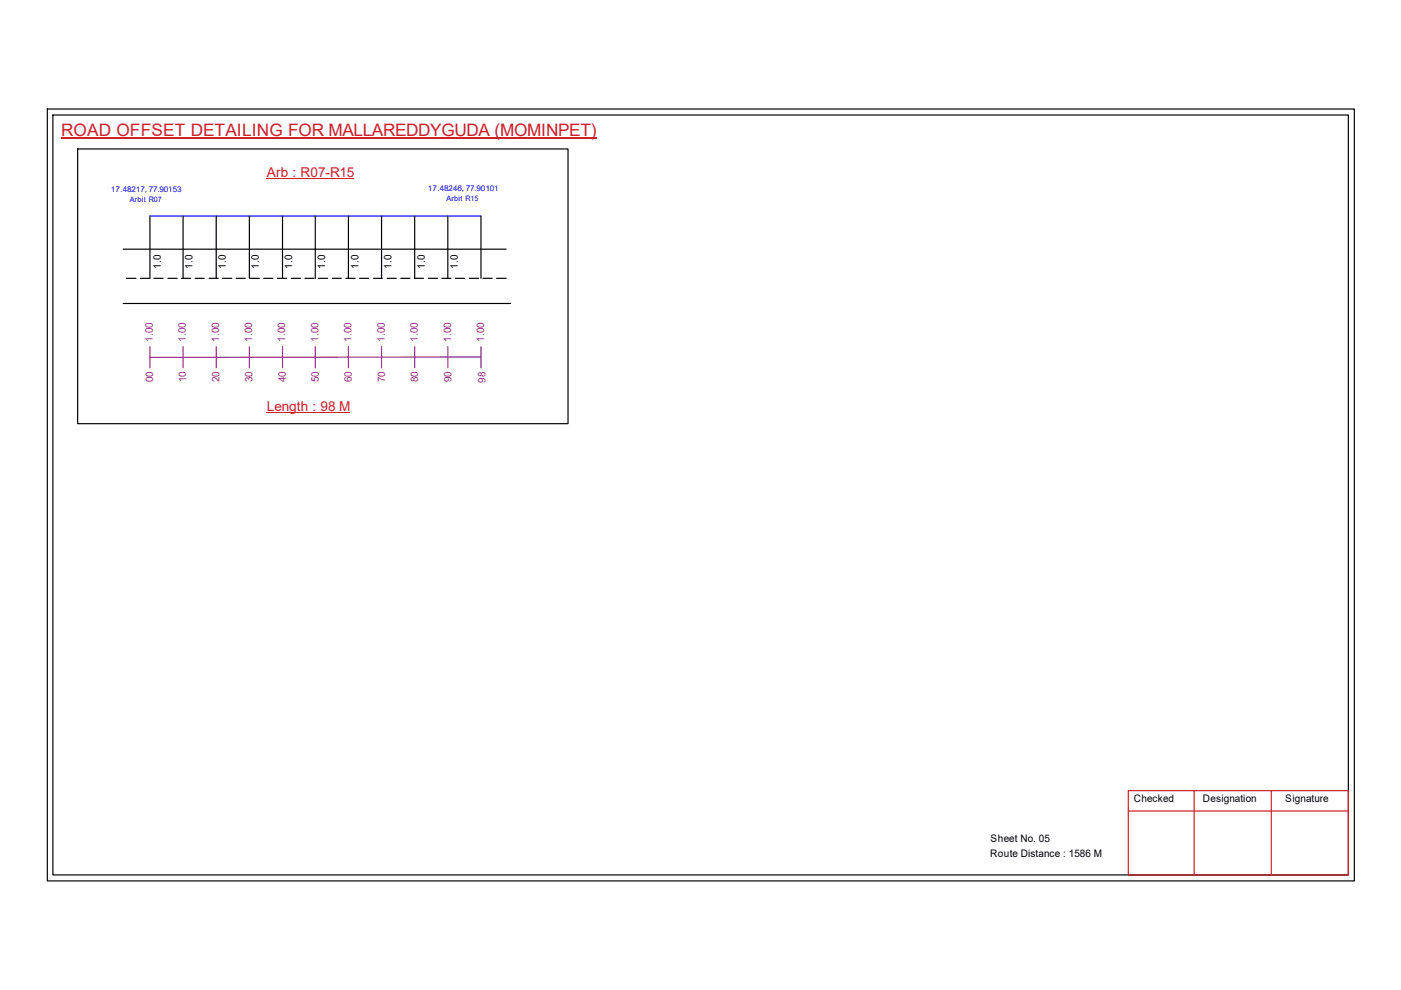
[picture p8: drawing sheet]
<svg xmlns="http://www.w3.org/2000/svg" width="297mm" height="210mm" viewBox="0 0 297 210" stroke-linecap="round" stroke-linejoin="round" font-family="sans-serif">
<defs><g id="words">
<text font-size="3.6" fill="#cd2027" x="13" y="28.9">ROAD OFFSET DETAILING FOR MALLAREDDYGUDA (MOMINPET)</text>
<g font-size="2.9" fill="#cd2027">
<text x="56.6" y="37.6">Arb : R07-R15</text>
<text x="56.6" y="87.2">Length : 98 M</text>
</g>
<g font-size="2.2">
<text x="34.1" y="57.1" transform="rotate(-90 34.1 57.1)">1.0</text>
<text x="40.8" y="57.1" transform="rotate(-90 40.8 57.1)">1.0</text>
<text x="47.9" y="57.1" transform="rotate(-90 47.9 57.1)">1.0</text>
<text x="54.9" y="57.1" transform="rotate(-90 54.9 57.1)">1.0</text>
<text x="61.9" y="57.1" transform="rotate(-90 61.9 57.1)">1.0</text>
<text x="69" y="57.1" transform="rotate(-90 69 57.1)">1.0</text>
<text x="76" y="57.1" transform="rotate(-90 76 57.1)">1.0</text>
<text x="83" y="57.1" transform="rotate(-90 83 57.1)">1.0</text>
<text x="90" y="57.1" transform="rotate(-90 90 57.1)">1.0</text>
<text x="97.1" y="57.1" transform="rotate(-90 97.1 57.1)">1.0</text>
<text x="240.4" y="170.1">Checked</text>
<text x="255.1" y="170.1">Designation</text>
<text x="272.5" y="170.1">Signature</text>
<text x="210" y="178.6">Sheet No. 05</text>
<text x="209.9" y="181.7">Route Distance : 1586 M</text>
</g>
<g font-size="2.2" fill="#93278f">
<text x="32.4" y="72.6" transform="rotate(-90 32.4 72.6)">1.00</text>
<text x="39.4" y="72.6" transform="rotate(-90 39.4 72.6)">1.00</text>
<text x="46.4" y="72.6" transform="rotate(-90 46.4 72.6)">1.00</text>
<text x="53.5" y="72.6" transform="rotate(-90 53.5 72.6)">1.00</text>
<text x="60.5" y="72.6" transform="rotate(-90 60.5 72.6)">1.00</text>
<text x="67.5" y="72.6" transform="rotate(-90 67.5 72.6)">1.00</text>
<text x="74.5" y="72.6" transform="rotate(-90 74.5 72.6)">1.00</text>
<text x="81.6" y="72.6" transform="rotate(-90 81.6 72.6)">1.00</text>
<text x="88.6" y="72.6" transform="rotate(-90 88.6 72.6)">1.00</text>
<text x="95.6" y="72.6" transform="rotate(-90 95.6 72.6)">1.00</text>
<text x="102.7" y="72.6" transform="rotate(-90 102.7 72.6)">1.00</text>
<text x="32.5" y="81" transform="rotate(-90 32.5 81)">00</text>
<text x="39.5" y="81" transform="rotate(-90 39.5 81)">10</text>
<text x="46.5" y="81" transform="rotate(-90 46.5 81)">20</text>
<text x="53.5" y="81" transform="rotate(-90 53.5 81)">30</text>
<text x="60.6" y="81" transform="rotate(-90 60.6 81)">40</text>
<text x="67.6" y="81" transform="rotate(-90 67.6 81)">50</text>
<text x="74.6" y="81" transform="rotate(-90 74.6 81)">60</text>
<text x="81.7" y="81" transform="rotate(-90 81.7 81)">70</text>
<text x="88.7" y="81" transform="rotate(-90 88.7 81)">80</text>
<text x="95.7" y="81" transform="rotate(-90 95.7 81)">90</text>
<text x="102.9" y="81.1" transform="rotate(-90 102.9 81.1)">98</text>
</g>
<g font-size="1.7" fill="#00f">
<text x="23.5" y="40.6">17.48217, 77.90153</text>
<text x="90.7" y="40.6">17.48246, 77.90101</text>
</g>
<g font-size="1.6" fill="#00f">
<text x="27.6" y="42.8">Arbit R07</text>
<text x="94.7" y="42.7">Arbit R15</text>
</g>
</g></defs>
<g fill="none" stroke="#000" stroke-width=".25">
<path d="M10 23.1h277.1v163.7h-277.1zM11.2 24.4h274.7v161.1h-274.7zM16.5 31.6h103.9v58.2h-103.9zM26.1 52.8h81.2M26.8 59h2M29.8 59h1.9M31.8 45.8v13.2M32.6 59h2M35.6 59h1.9M38.5 59h1.9M38.8 45.8v13.2M41.4 59h1.9"/>
<path d="M44.3 59h2M45.8 45.8v13.2M47.2 59h1.9M50.1 59h1.9M52.9 45.8v13.2M53 59h2M55.9 59h2M58.8 59h1.9M59.9 45.8v13.2M61.8 59h1.9M64.6 59h2M66.8 45.8v13.2"/>
<path d="M67.5 59h2M70.5 59h1.8M73.4 59h1.9M73.9 45.8v13.2M76.2 59h2M79.2 59h1.9M80.9 45.8v13.2M82.1 59h1.9M85 59h1.9M87.8 59h2M87.9 45.8v13.2M90.8 59h1.9"/>
<path d="M93.7 59h1.9M95 45.8v13.2M96.6 59h1.9M99.5 59h2M102 45.8v13.2M102.4 59h1.9M105.3 59h2M26.1 64.3h82.1"/>
</g>
<path d="M239.2 167.6h46.7v17.9h-46.7zM239.2 172h46.7M253.2 167.6v17.9M269.5 167.6v17.9" fill="none" stroke="#cc1f26" stroke-width=".25"/>
<path d="M13 29.3h113.4" fill="none" stroke="#cd2027" stroke-width=".25"/>
<path d="M31.8 45.8h70.2" fill="none" stroke="#00f" stroke-width=".25"/>
<path d="M31.8 73.5v4.5M38.8 73.5v4.5M45.8 73.5v4.5M52.9 73.5v4.5M59.9 73.5v4.5M66.8 73.5v4.5M73.9 73.5v4.5M80.9 73.5v4.5M87.9 73.5v4.5M95 73.5v4.5M102 75.7l-70.2 .1M102 73.5v4.5" fill="none" stroke="#93278f" stroke-width=".25"/>
<path d="M56.6 37.9h18.5M56.6 87.5h17.6" fill="none" stroke="#cd2027" stroke-width=".21"/>
<use href="#words"/>
</svg>
